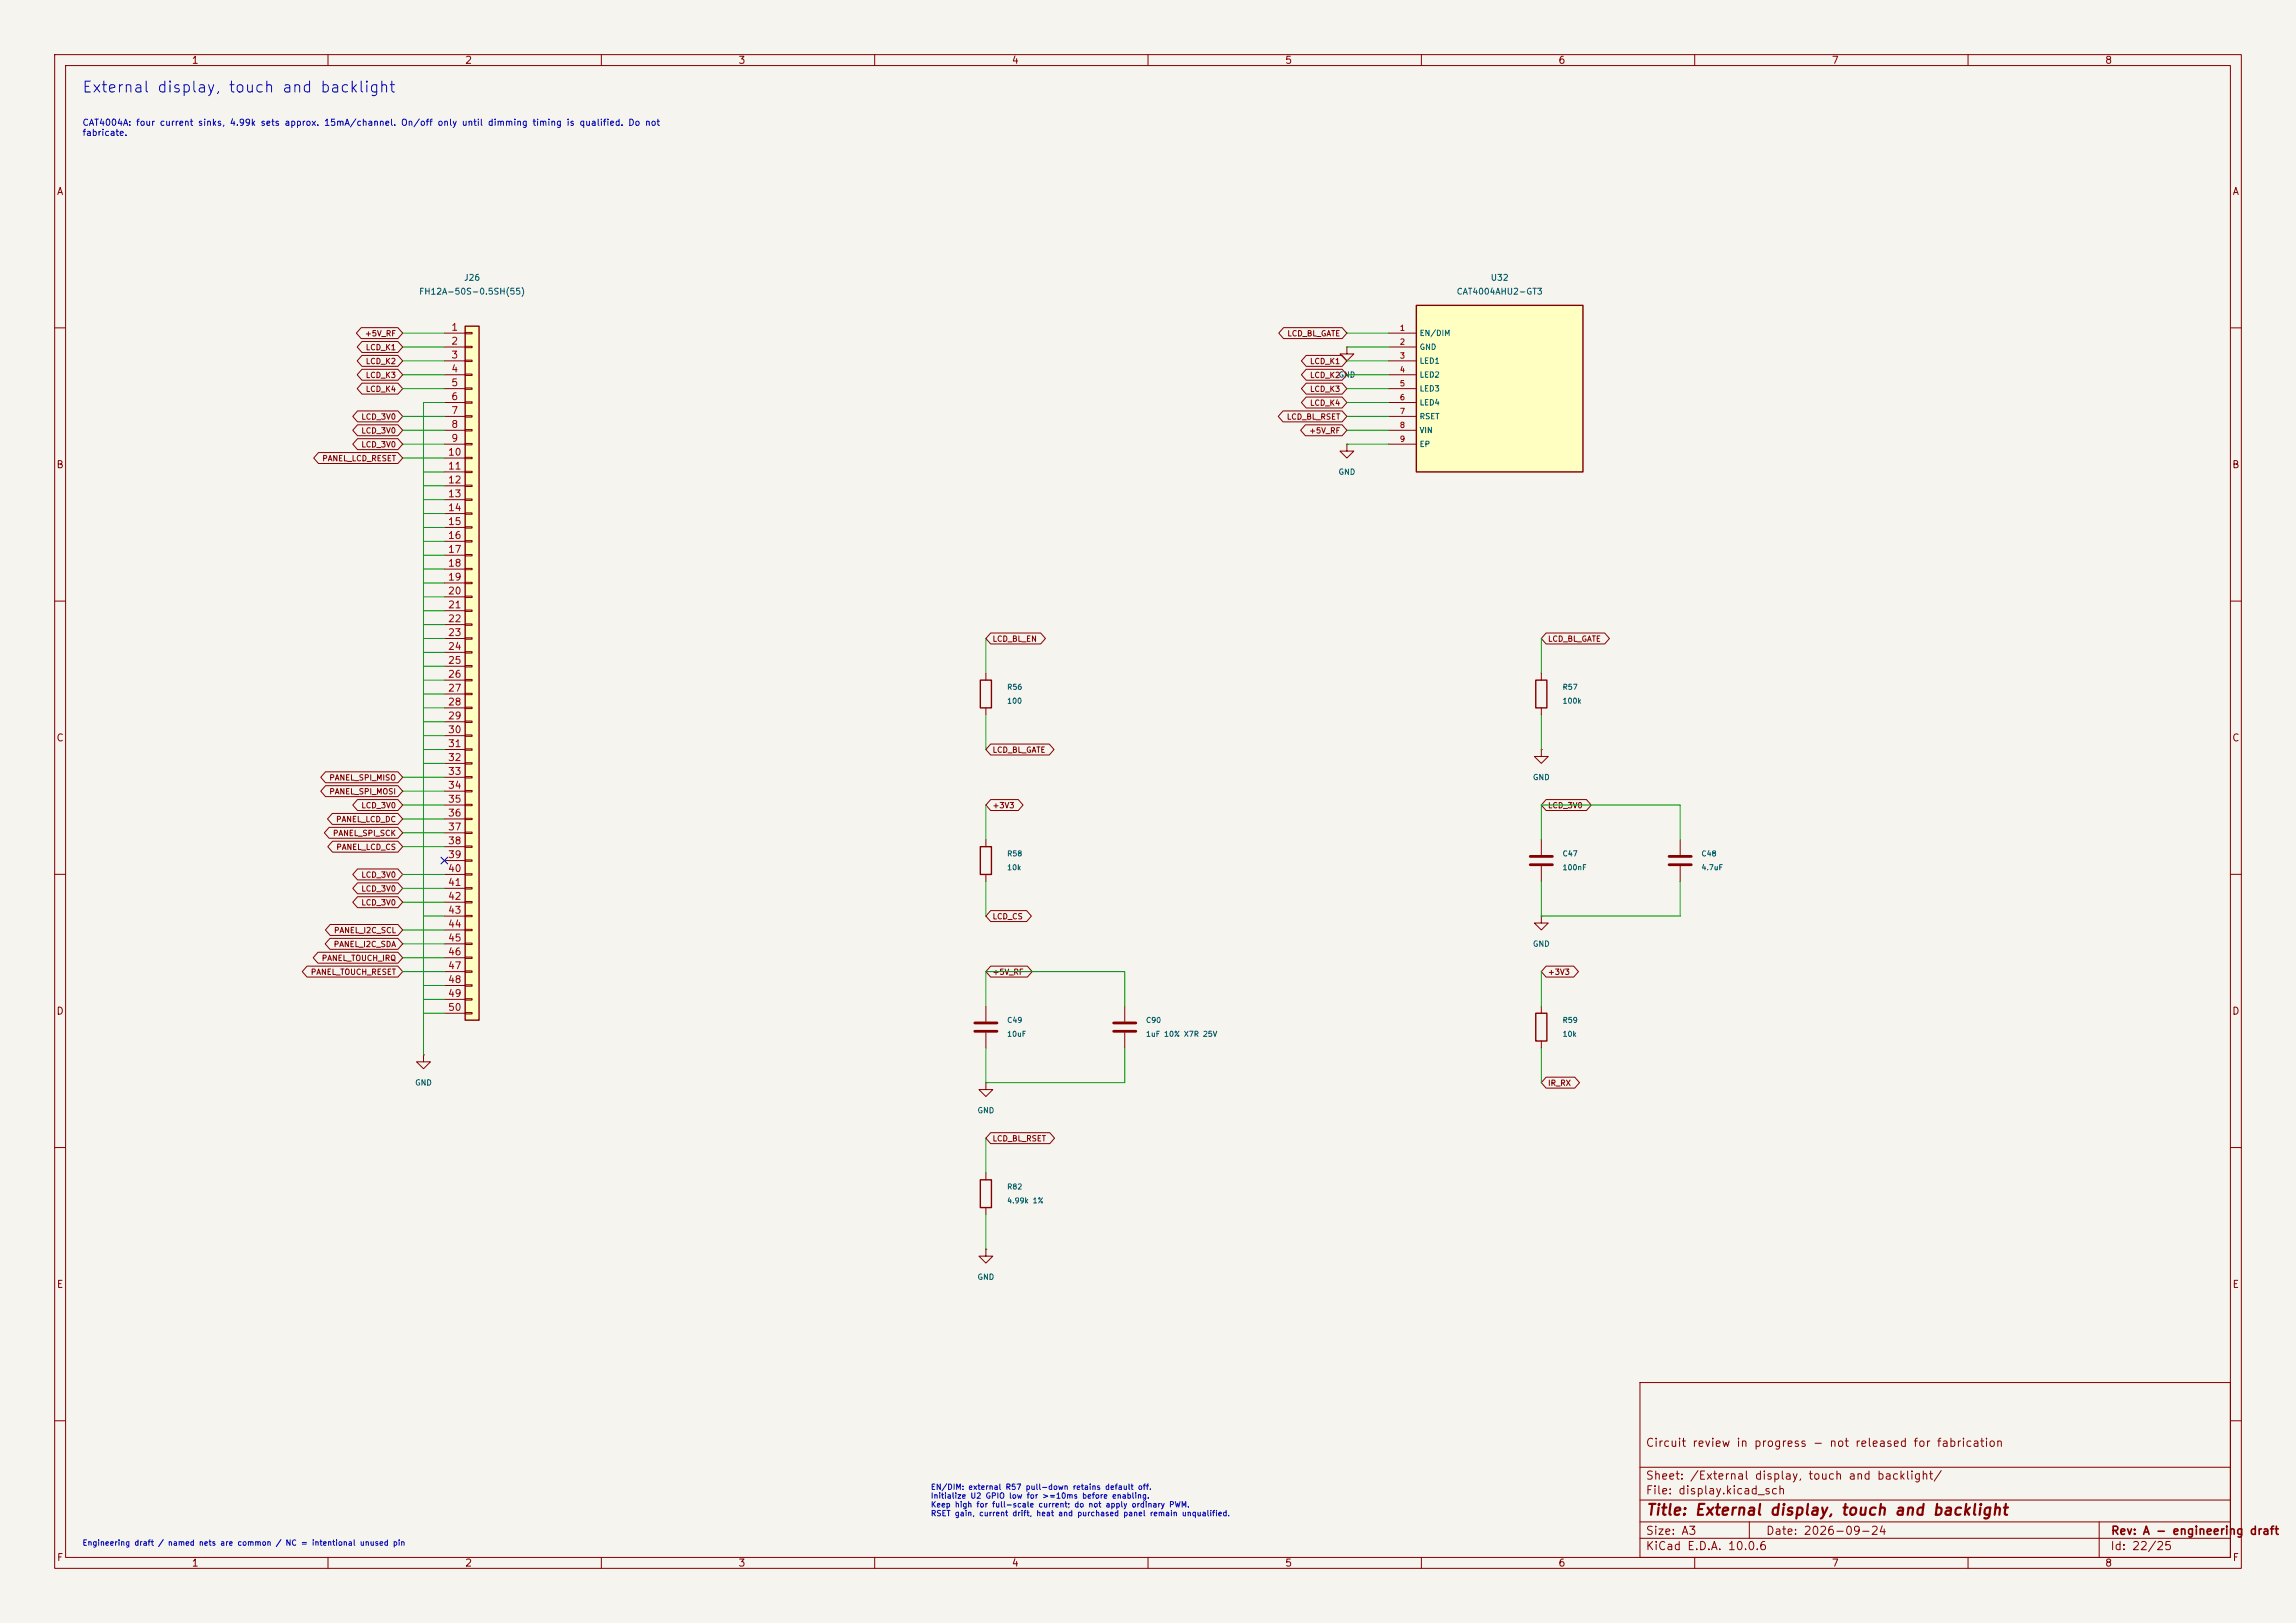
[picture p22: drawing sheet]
(kicad_sch
 (version 20250114)
 (generator "eeschema")
 (paper "A3")
 (title_block
  (title "External display, touch and backlight")
  (date "2026-09-24")
  (rev "A - engineering draft")
  (comment 1 "Circuit review in progress - not released for fabrication"))
 (lib_symbols
  (symbol "Connector_Generic:Conn_01x50"
   (pin_names
    (offset 1.016) (hide yes)) (exclude_from_sim no) (in_bom yes) (on_board yes)
   (in_pos_files yes)
   (duplicate_pin_numbers_are_jumpers no)
   (property "Reference" "J" (at 0 63.5 0) (show_name no) (do_not_autoplace no) (effects (font (size 1.27 1.27))))
   (property "Value" "Conn_01x50" (at 0 -66.04 0) (show_name no) (do_not_autoplace no) (effects (font (size 1.27 1.27))))
   (property "Footprint" "" (at 0 0 0) (show_name no) (do_not_autoplace no) (hide yes) (effects (font (size 1.27 1.27))))
   (property "Datasheet" "" (at 0 0 0) (show_name no) (do_not_autoplace no) (hide yes) (effects (font (size 1.27 1.27))))
   (property "Description" "\"Generic connector, single row, 01x50, script generated\"" (at 0 0 0) (show_name no) (do_not_autoplace no) (hide yes) (effects (font (size 1.27 1.27))))
   (property "ki_locked" "" (at 0 0 0) (show_name no) (do_not_autoplace no) (effects (font (size 1.27 1.27))))
   (symbol "Conn_01x50_1_1"
    (rectangle (start -1.27 62.23) (end 1.27 -64.77) (stroke (width 0.254) (type default)) (fill (type background)))
    (rectangle (start -1.27 61.087) (end 0 60.833) (stroke (width 0.1524) (type default)) (fill (type none)))
    (rectangle (start -1.27 58.547) (end 0 58.293) (stroke (width 0.1524) (type default)) (fill (type none)))
    (rectangle (start -1.27 56.007) (end 0 55.753) (stroke (width 0.1524) (type default)) (fill (type none)))
    (rectangle (start -1.27 53.467) (end 0 53.213) (stroke (width 0.1524) (type default)) (fill (type none)))
    (rectangle (start -1.27 50.927) (end 0 50.673) (stroke (width 0.1524) (type default)) (fill (type none)))
    (rectangle (start -1.27 48.387) (end 0 48.133) (stroke (width 0.1524) (type default)) (fill (type none)))
    (rectangle (start -1.27 45.847) (end 0 45.593) (stroke (width 0.1524) (type default)) (fill (type none)))
    (rectangle (start -1.27 43.307) (end 0 43.053) (stroke (width 0.1524) (type default)) (fill (type none)))
    (rectangle (start -1.27 40.767) (end 0 40.513) (stroke (width 0.1524) (type default)) (fill (type none)))
    (rectangle (start -1.27 38.227) (end 0 37.973) (stroke (width 0.1524) (type default)) (fill (type none)))
    (rectangle (start -1.27 35.687) (end 0 35.433) (stroke (width 0.1524) (type default)) (fill (type none)))
    (rectangle (start -1.27 33.147) (end 0 32.893) (stroke (width 0.1524) (type default)) (fill (type none)))
    (rectangle (start -1.27 30.607) (end 0 30.353) (stroke (width 0.1524) (type default)) (fill (type none)))
    (rectangle (start -1.27 28.067) (end 0 27.813) (stroke (width 0.1524) (type default)) (fill (type none)))
    (rectangle (start -1.27 25.527) (end 0 25.273) (stroke (width 0.1524) (type default)) (fill (type none)))
    (rectangle (start -1.27 22.987) (end 0 22.733) (stroke (width 0.1524) (type default)) (fill (type none)))
    (rectangle (start -1.27 20.447) (end 0 20.193) (stroke (width 0.1524) (type default)) (fill (type none)))
    (rectangle (start -1.27 17.907) (end 0 17.653) (stroke (width 0.1524) (type default)) (fill (type none)))
    (rectangle (start -1.27 15.367) (end 0 15.113) (stroke (width 0.1524) (type default)) (fill (type none)))
    (rectangle (start -1.27 12.827) (end 0 12.573) (stroke (width 0.1524) (type default)) (fill (type none)))
    (rectangle (start -1.27 10.287) (end 0 10.033) (stroke (width 0.1524) (type default)) (fill (type none)))
    (rectangle (start -1.27 7.747) (end 0 7.493) (stroke (width 0.1524) (type default)) (fill (type none)))
    (rectangle (start -1.27 5.207) (end 0 4.953) (stroke (width 0.1524) (type default)) (fill (type none)))
    (rectangle (start -1.27 2.667) (end 0 2.413) (stroke (width 0.1524) (type default)) (fill (type none)))
    (rectangle (start -1.27 0.127) (end 0 -0.127) (stroke (width 0.1524) (type default)) (fill (type none)))
    (rectangle (start -1.27 -2.413) (end 0 -2.667) (stroke (width 0.1524) (type default)) (fill (type none)))
    (rectangle (start -1.27 -4.953) (end 0 -5.207) (stroke (width 0.1524) (type default)) (fill (type none)))
    (rectangle (start -1.27 -7.493) (end 0 -7.747) (stroke (width 0.1524) (type default)) (fill (type none)))
    (rectangle (start -1.27 -10.033) (end 0 -10.287) (stroke (width 0.1524) (type default)) (fill (type none)))
    (rectangle (start -1.27 -12.573) (end 0 -12.827) (stroke (width 0.1524) (type default)) (fill (type none)))
    (rectangle (start -1.27 -15.113) (end 0 -15.367) (stroke (width 0.1524) (type default)) (fill (type none)))
    (rectangle (start -1.27 -17.653) (end 0 -17.907) (stroke (width 0.1524) (type default)) (fill (type none)))
    (rectangle (start -1.27 -20.193) (end 0 -20.447) (stroke (width 0.1524) (type default)) (fill (type none)))
    (rectangle (start -1.27 -22.733) (end 0 -22.987) (stroke (width 0.1524) (type default)) (fill (type none)))
    (rectangle (start -1.27 -25.273) (end 0 -25.527) (stroke (width 0.1524) (type default)) (fill (type none)))
    (rectangle (start -1.27 -27.813) (end 0 -28.067) (stroke (width 0.1524) (type default)) (fill (type none)))
    (rectangle (start -1.27 -30.353) (end 0 -30.607) (stroke (width 0.1524) (type default)) (fill (type none)))
    (rectangle (start -1.27 -32.893) (end 0 -33.147) (stroke (width 0.1524) (type default)) (fill (type none)))
    (rectangle (start -1.27 -35.433) (end 0 -35.687) (stroke (width 0.1524) (type default)) (fill (type none)))
    (rectangle (start -1.27 -37.973) (end 0 -38.227) (stroke (width 0.1524) (type default)) (fill (type none)))
    (rectangle (start -1.27 -40.513) (end 0 -40.767) (stroke (width 0.1524) (type default)) (fill (type none)))
    (rectangle (start -1.27 -43.053) (end 0 -43.307) (stroke (width 0.1524) (type default)) (fill (type none)))
    (rectangle (start -1.27 -45.593) (end 0 -45.847) (stroke (width 0.1524) (type default)) (fill (type none)))
    (rectangle (start -1.27 -48.133) (end 0 -48.387) (stroke (width 0.1524) (type default)) (fill (type none)))
    (rectangle (start -1.27 -50.673) (end 0 -50.927) (stroke (width 0.1524) (type default)) (fill (type none)))
    (rectangle (start -1.27 -53.213) (end 0 -53.467) (stroke (width 0.1524) (type default)) (fill (type none)))
    (rectangle (start -1.27 -55.753) (end 0 -56.007) (stroke (width 0.1524) (type default)) (fill (type none)))
    (rectangle (start -1.27 -58.293) (end 0 -58.547) (stroke (width 0.1524) (type default)) (fill (type none)))
    (rectangle (start -1.27 -60.833) (end 0 -61.087) (stroke (width 0.1524) (type default)) (fill (type none)))
    (rectangle (start -1.27 -63.373) (end 0 -63.627) (stroke (width 0.1524) (type default)) (fill (type none)))
    (pin passive line (at -5.08 60.96 0) (length 3.81) (name "Pin_1" (effects (font (size 1.27 1.27)))) (number "1" (effects (font (size 1.27 1.27)))))
    (pin passive line (at -5.08 58.42 0) (length 3.81) (name "Pin_2" (effects (font (size 1.27 1.27)))) (number "2" (effects (font (size 1.27 1.27)))))
    (pin passive line (at -5.08 55.88 0) (length 3.81) (name "Pin_3" (effects (font (size 1.27 1.27)))) (number "3" (effects (font (size 1.27 1.27)))))
    (pin passive line (at -5.08 53.34 0) (length 3.81) (name "Pin_4" (effects (font (size 1.27 1.27)))) (number "4" (effects (font (size 1.27 1.27)))))
    (pin passive line (at -5.08 50.8 0) (length 3.81) (name "Pin_5" (effects (font (size 1.27 1.27)))) (number "5" (effects (font (size 1.27 1.27)))))
    (pin passive line (at -5.08 48.26 0) (length 3.81) (name "Pin_6" (effects (font (size 1.27 1.27)))) (number "6" (effects (font (size 1.27 1.27)))))
    (pin passive line (at -5.08 45.72 0) (length 3.81) (name "Pin_7" (effects (font (size 1.27 1.27)))) (number "7" (effects (font (size 1.27 1.27)))))
    (pin passive line (at -5.08 43.18 0) (length 3.81) (name "Pin_8" (effects (font (size 1.27 1.27)))) (number "8" (effects (font (size 1.27 1.27)))))
    (pin passive line (at -5.08 40.64 0) (length 3.81) (name "Pin_9" (effects (font (size 1.27 1.27)))) (number "9" (effects (font (size 1.27 1.27)))))
    (pin passive line (at -5.08 38.1 0) (length 3.81) (name "Pin_10" (effects (font (size 1.27 1.27)))) (number "10" (effects (font (size 1.27 1.27)))))
    (pin passive line (at -5.08 35.56 0) (length 3.81) (name "Pin_11" (effects (font (size 1.27 1.27)))) (number "11" (effects (font (size 1.27 1.27)))))
    (pin passive line (at -5.08 33.02 0) (length 3.81) (name "Pin_12" (effects (font (size 1.27 1.27)))) (number "12" (effects (font (size 1.27 1.27)))))
    (pin passive line (at -5.08 30.48 0) (length 3.81) (name "Pin_13" (effects (font (size 1.27 1.27)))) (number "13" (effects (font (size 1.27 1.27)))))
    (pin passive line (at -5.08 27.94 0) (length 3.81) (name "Pin_14" (effects (font (size 1.27 1.27)))) (number "14" (effects (font (size 1.27 1.27)))))
    (pin passive line (at -5.08 25.4 0) (length 3.81) (name "Pin_15" (effects (font (size 1.27 1.27)))) (number "15" (effects (font (size 1.27 1.27)))))
    (pin passive line (at -5.08 22.86 0) (length 3.81) (name "Pin_16" (effects (font (size 1.27 1.27)))) (number "16" (effects (font (size 1.27 1.27)))))
    (pin passive line (at -5.08 20.32 0) (length 3.81) (name "Pin_17" (effects (font (size 1.27 1.27)))) (number "17" (effects (font (size 1.27 1.27)))))
    (pin passive line (at -5.08 17.78 0) (length 3.81) (name "Pin_18" (effects (font (size 1.27 1.27)))) (number "18" (effects (font (size 1.27 1.27)))))
    (pin passive line (at -5.08 15.24 0) (length 3.81) (name "Pin_19" (effects (font (size 1.27 1.27)))) (number "19" (effects (font (size 1.27 1.27)))))
    (pin passive line (at -5.08 12.7 0) (length 3.81) (name "Pin_20" (effects (font (size 1.27 1.27)))) (number "20" (effects (font (size 1.27 1.27)))))
    (pin passive line (at -5.08 10.16 0) (length 3.81) (name "Pin_21" (effects (font (size 1.27 1.27)))) (number "21" (effects (font (size 1.27 1.27)))))
    (pin passive line (at -5.08 7.62 0) (length 3.81) (name "Pin_22" (effects (font (size 1.27 1.27)))) (number "22" (effects (font (size 1.27 1.27)))))
    (pin passive line (at -5.08 5.08 0) (length 3.81) (name "Pin_23" (effects (font (size 1.27 1.27)))) (number "23" (effects (font (size 1.27 1.27)))))
    (pin passive line (at -5.08 2.54 0) (length 3.81) (name "Pin_24" (effects (font (size 1.27 1.27)))) (number "24" (effects (font (size 1.27 1.27)))))
    (pin passive line (at -5.08 0 0) (length 3.81) (name "Pin_25" (effects (font (size 1.27 1.27)))) (number "25" (effects (font (size 1.27 1.27)))))
    (pin passive line (at -5.08 -2.54 0) (length 3.81) (name "Pin_26" (effects (font (size 1.27 1.27)))) (number "26" (effects (font (size 1.27 1.27)))))
    (pin passive line (at -5.08 -5.08 0) (length 3.81) (name "Pin_27" (effects (font (size 1.27 1.27)))) (number "27" (effects (font (size 1.27 1.27)))))
    (pin passive line (at -5.08 -7.62 0) (length 3.81) (name "Pin_28" (effects (font (size 1.27 1.27)))) (number "28" (effects (font (size 1.27 1.27)))))
    (pin passive line (at -5.08 -10.16 0) (length 3.81) (name "Pin_29" (effects (font (size 1.27 1.27)))) (number "29" (effects (font (size 1.27 1.27)))))
    (pin passive line (at -5.08 -12.7 0) (length 3.81) (name "Pin_30" (effects (font (size 1.27 1.27)))) (number "30" (effects (font (size 1.27 1.27)))))
    (pin passive line (at -5.08 -15.24 0) (length 3.81) (name "Pin_31" (effects (font (size 1.27 1.27)))) (number "31" (effects (font (size 1.27 1.27)))))
    (pin passive line (at -5.08 -17.78 0) (length 3.81) (name "Pin_32" (effects (font (size 1.27 1.27)))) (number "32" (effects (font (size 1.27 1.27)))))
    (pin passive line (at -5.08 -20.32 0) (length 3.81) (name "Pin_33" (effects (font (size 1.27 1.27)))) (number "33" (effects (font (size 1.27 1.27)))))
    (pin passive line (at -5.08 -22.86 0) (length 3.81) (name "Pin_34" (effects (font (size 1.27 1.27)))) (number "34" (effects (font (size 1.27 1.27)))))
    (pin passive line (at -5.08 -25.4 0) (length 3.81) (name "Pin_35" (effects (font (size 1.27 1.27)))) (number "35" (effects (font (size 1.27 1.27)))))
    (pin passive line (at -5.08 -27.94 0) (length 3.81) (name "Pin_36" (effects (font (size 1.27 1.27)))) (number "36" (effects (font (size 1.27 1.27)))))
    (pin passive line (at -5.08 -30.48 0) (length 3.81) (name "Pin_37" (effects (font (size 1.27 1.27)))) (number "37" (effects (font (size 1.27 1.27)))))
    (pin passive line (at -5.08 -33.02 0) (length 3.81) (name "Pin_38" (effects (font (size 1.27 1.27)))) (number "38" (effects (font (size 1.27 1.27)))))
    (pin passive line (at -5.08 -35.56 0) (length 3.81) (name "Pin_39" (effects (font (size 1.27 1.27)))) (number "39" (effects (font (size 1.27 1.27)))))
    (pin passive line (at -5.08 -38.1 0) (length 3.81) (name "Pin_40" (effects (font (size 1.27 1.27)))) (number "40" (effects (font (size 1.27 1.27)))))
    (pin passive line (at -5.08 -40.64 0) (length 3.81) (name "Pin_41" (effects (font (size 1.27 1.27)))) (number "41" (effects (font (size 1.27 1.27)))))
    (pin passive line (at -5.08 -43.18 0) (length 3.81) (name "Pin_42" (effects (font (size 1.27 1.27)))) (number "42" (effects (font (size 1.27 1.27)))))
    (pin passive line (at -5.08 -45.72 0) (length 3.81) (name "Pin_43" (effects (font (size 1.27 1.27)))) (number "43" (effects (font (size 1.27 1.27)))))
    (pin passive line (at -5.08 -48.26 0) (length 3.81) (name "Pin_44" (effects (font (size 1.27 1.27)))) (number "44" (effects (font (size 1.27 1.27)))))
    (pin passive line (at -5.08 -50.8 0) (length 3.81) (name "Pin_45" (effects (font (size 1.27 1.27)))) (number "45" (effects (font (size 1.27 1.27)))))
    (pin passive line (at -5.08 -53.34 0) (length 3.81) (name "Pin_46" (effects (font (size 1.27 1.27)))) (number "46" (effects (font (size 1.27 1.27)))))
    (pin passive line (at -5.08 -55.88 0) (length 3.81) (name "Pin_47" (effects (font (size 1.27 1.27)))) (number "47" (effects (font (size 1.27 1.27)))))
    (pin passive line (at -5.08 -58.42 0) (length 3.81) (name "Pin_48" (effects (font (size 1.27 1.27)))) (number "48" (effects (font (size 1.27 1.27)))))
    (pin passive line (at -5.08 -60.96 0) (length 3.81) (name "Pin_49" (effects (font (size 1.27 1.27)))) (number "49" (effects (font (size 1.27 1.27)))))
    (pin passive line (at -5.08 -63.5 0) (length 3.81) (name "Pin_50" (effects (font (size 1.27 1.27)))) (number "50" (effects (font (size 1.27 1.27))))))
   (embedded_fonts no))
  (symbol "Handset:CAT4004AHU2"
   (pin_names
    (offset 0.508)) (in_bom yes) (on_board yes)
   (property "Reference" "U" (at 0 0 0) (effects (font (size 1 1))))
   (property "Value" "CAT4004AHU2" (at 0 0 0) (effects (font (size 1 1))))
   (symbol "CAT4004AHU2_0_1"
    (rectangle (start -15.24 5.08) (end 15.24 -25.4) (stroke (width 0.254) (type default)) (fill (type background))))
   (symbol "CAT4004AHU2_1_1"
    (pin input line (at -20.32 0.0 0) (length 5.08) (name "EN/DIM" (effects (font (size 1 1)))) (number "1" (effects (font (size 1 1)))))
    (pin power_in line (at -20.32 -2.54 0) (length 5.08) (name "GND" (effects (font (size 1 1)))) (number "2" (effects (font (size 1 1)))))
    (pin passive line (at -20.32 -5.08 0) (length 5.08) (name "LED1" (effects (font (size 1 1)))) (number "3" (effects (font (size 1 1)))))
    (pin passive line (at -20.32 -7.62 0) (length 5.08) (name "LED2" (effects (font (size 1 1)))) (number "4" (effects (font (size 1 1)))))
    (pin passive line (at -20.32 -10.16 0) (length 5.08) (name "LED3" (effects (font (size 1 1)))) (number "5" (effects (font (size 1 1)))))
    (pin passive line (at -20.32 -12.7 0) (length 5.08) (name "LED4" (effects (font (size 1 1)))) (number "6" (effects (font (size 1 1)))))
    (pin passive line (at -20.32 -15.24 0) (length 5.08) (name "RSET" (effects (font (size 1 1)))) (number "7" (effects (font (size 1 1)))))
    (pin power_in line (at -20.32 -17.78 0) (length 5.08) (name "VIN" (effects (font (size 1 1)))) (number "8" (effects (font (size 1 1)))))
    (pin power_in line (at -20.32 -20.32 0) (length 5.08) (name "EP" (effects (font (size 1 1)))) (number "9" (effects (font (size 1 1)))))))
  (symbol "Device:R"
   (pin_numbers (hide yes))
   (pin_names
    (offset 0)) (exclude_from_sim no) (in_bom yes) (on_board yes)
   (in_pos_files yes)
   (duplicate_pin_numbers_are_jumpers no)
   (property "Reference" "R" (at 2.032 0 90) (show_name no) (do_not_autoplace no) (effects (font (size 1.27 1.27))))
   (property "Value" "R" (at 0 0 90) (show_name no) (do_not_autoplace no) (effects (font (size 1.27 1.27))))
   (property "Footprint" "" (at -1.778 0 90) (show_name no) (do_not_autoplace no) (hide yes) (effects (font (size 1.27 1.27))))
   (property "Datasheet" "" (at 0 0 0) (show_name no) (do_not_autoplace no) (hide yes) (effects (font (size 1.27 1.27))))
   (property "Description" "Resistor" (at 0 0 0) (show_name no) (do_not_autoplace no) (hide yes) (effects (font (size 1.27 1.27))))
   (symbol "R_0_1"
    (rectangle (start -1.016 -2.54) (end 1.016 2.54) (stroke (width 0.254) (type default)) (fill (type none))))
   (symbol "R_1_1"
    (pin passive line (at 0 3.81 270) (length 1.27) (name "" (effects (font (size 1.27 1.27)))) (number "1" (effects (font (size 1.27 1.27)))))
    (pin passive line (at 0 -3.81 90) (length 1.27) (name "" (effects (font (size 1.27 1.27)))) (number "2" (effects (font (size 1.27 1.27))))))
   (embedded_fonts no))
  (symbol "power:GND"
   (power global)
   (pin_numbers (hide yes))
   (pin_names
    (offset 0) (hide yes)) (exclude_from_sim no) (in_bom yes) (on_board yes)
   (in_pos_files yes)
   (duplicate_pin_numbers_are_jumpers no)
   (property "Reference" "#PWR" (at 0 -6.35 0) (show_name no) (do_not_autoplace no) (hide yes) (effects (font (size 1.27 1.27))))
   (property "Value" "GND" (at 0 -3.81 0) (show_name no) (do_not_autoplace no) (effects (font (size 1.27 1.27))))
   (property "Footprint" "" (at 0 0 0) (show_name no) (do_not_autoplace no) (hide yes) (effects (font (size 1.27 1.27))))
   (property "Datasheet" "" (at 0 0 0) (show_name no) (do_not_autoplace no) (hide yes) (effects (font (size 1.27 1.27))))
   (property "Description" "Power symbol creates a global label with name \"GND\" , ground" (at 0 0 0) (show_name no) (do_not_autoplace no) (hide yes) (effects (font (size 1.27 1.27))))
   (symbol "GND_0_1"
    (polyline (pts (xy 0 0) (xy 0 -1.27) (xy 1.27 -1.27) (xy 0 -2.54) (xy -1.27 -1.27) (xy 0 -1.27)) (stroke (width 0) (type default)) (fill (type none))))
   (symbol "GND_1_1"
    (pin power_in line (at 0 0 270) (length 0) (name "" (effects (font (size 1.27 1.27)))) (number "1" (effects (font (size 1.27 1.27))))))
   (embedded_fonts no))
  (symbol "Device:C"
   (pin_numbers (hide yes))
   (pin_names
    (offset 0.254)) (exclude_from_sim no) (in_bom yes) (on_board yes)
   (in_pos_files yes)
   (duplicate_pin_numbers_are_jumpers no)
   (property "Reference" "C" (at 0.635 2.54 0) (show_name no) (do_not_autoplace no) (effects (font (size 1.27 1.27)) (justify left)))
   (property "Value" "C" (at 0.635 -2.54 0) (show_name no) (do_not_autoplace no) (effects (font (size 1.27 1.27)) (justify left)))
   (property "Footprint" "" (at 0.9652 -3.81 0) (show_name no) (do_not_autoplace no) (hide yes) (effects (font (size 1.27 1.27))))
   (property "Datasheet" "" (at 0 0 0) (show_name no) (do_not_autoplace no) (hide yes) (effects (font (size 1.27 1.27))))
   (property "Description" "Unpolarized capacitor" (at 0 0 0) (show_name no) (do_not_autoplace no) (hide yes) (effects (font (size 1.27 1.27))))
   (symbol "C_0_1"
    (polyline (pts (xy -2.032 0.762) (xy 2.032 0.762)) (stroke (width 0.508) (type default)) (fill (type none)))
    (polyline (pts (xy -2.032 -0.762) (xy 2.032 -0.762)) (stroke (width 0.508) (type default)) (fill (type none))))
   (symbol "C_1_1"
    (pin passive line (at 0 3.81 270) (length 2.794) (name "" (effects (font (size 1.27 1.27)))) (number "1" (effects (font (size 1.27 1.27)))))
    (pin passive line (at 0 -3.81 90) (length 2.794) (name "" (effects (font (size 1.27 1.27)))) (number "2" (effects (font (size 1.27 1.27))))))
   (embedded_fonts no)))
 (text "External display, touch and backlight" (at 15 15 0) (effects (font (size 2 2)) (justify left top)))
 (text "CAT4004A: four current sinks, 4.99k sets approx. 15mA/channel. On/off only until dimming timing is qualified. Do not\nfabricate." (at 15 22 0) (effects (font (size 1.15 1.15)) (justify left top)))
 (text "Engineering draft / named nets are common / NC = intentional unused pin" (at 15 282 0) (effects (font (size 1 1)) (justify left top)))
 (symbol
  (lib_id "Connector_Generic:Conn_01x50") (at 86.36 121.92 0) (unit 1) (in_bom yes) (on_board yes) (dnp no)
  (property "Reference" "J26" (at 86.36 50.8 0) (effects (font (size 1.1 1.1))))
  (property "Value" "FH12A-50S-0.5SH(55)" (at 86.36 53.34 0) (effects (font (size 1.1 1.1))))
  (property "Footprint" "Handset:FH12A-50S-0.5SH_TopContact" (at 86.36 121.92 0) (effects (font (size 1.27 1.27)) (hide yes))) (pin "1") (pin "2") (pin "3") (pin "4") (pin "5") (pin "6") (pin "7") (pin "8") (pin "9") (pin "10") (pin "11") (pin "12") (pin "13") (pin "14") (pin "15") (pin "16") (pin "17") (pin "18") (pin "19") (pin "20") (pin "21") (pin "22") (pin "23") (pin "24") (pin "25") (pin "26") (pin "27") (pin "28") (pin "29") (pin "30") (pin "31") (pin "32") (pin "33") (pin "34") (pin "35") (pin "36") (pin "37") (pin "38") (pin "39") (pin "40") (pin "41") (pin "42") (pin "43") (pin "44") (pin "45") (pin "46") (pin "47") (pin "48") (pin "49") (pin "50"))
 (symbol
  (lib_id "Handset:CAT4004AHU2") (at 274.32 60.96 0) (unit 1) (in_bom yes) (on_board yes) (dnp no)
  (property "Reference" "U32" (at 274.32 50.8 0) (effects (font (size 1.1 1.1))))
  (property "Value" "CAT4004AHU2-GT3" (at 274.32 53.34 0) (effects (font (size 1.1 1.1))))
  (property "Footprint" "Handset:CAT4004A_UDFN-8_2x2mm_P0.5mm_EP1x1.73mm" (at 274.32 60.96 0) (effects (font (size 1 1)) (hide yes)))
  (property "MPN" "CAT4004AHU2-GT3" (at 274.32 60.96 0) (effects (font (size 1 1)) (hide yes))))
 (symbol
  (lib_id "Device:R") (at 180.34 127.0 0) (unit 1) (in_bom yes) (on_board yes) (dnp no)
  (property "Reference" "R56" (at 184.15 125.73 0) (effects (font (size 0.95 0.95)) (justify left)))
  (property "Value" "100" (at 184.15 128.27 0) (effects (font (size 0.95 0.95)) (justify left)))
  (property "Footprint" "Resistor_SMD:R_0402_1005Metric" (at 180.34 127.0 0) (effects (font (size 1.27 1.27)) (hide yes))) (pin "1") (pin "2"))
 (wire (pts (xy 180.3400 123.1900) (xy 180.3400 116.8400)) (stroke (width 0) (type default)))
 (wire (pts (xy 180.3400 130.8100) (xy 180.3400 137.1600)) (stroke (width 0) (type default)))
 (global_label "LCD_BL_EN"
  (shape bidirectional) (at 180.34 116.84 0) (effects (font (size 1 1)) (justify left)))
 (global_label "LCD_BL_GATE"
  (shape bidirectional) (at 180.34 137.16 0) (effects (font (size 1 1)) (justify left)))
 (symbol
  (lib_id "Device:R") (at 281.94 127.0 0) (unit 1) (in_bom yes) (on_board yes) (dnp no)
  (property "Reference" "R57" (at 285.75 125.73 0) (effects (font (size 0.95 0.95)) (justify left)))
  (property "Value" "100k" (at 285.75 128.27 0) (effects (font (size 0.95 0.95)) (justify left)))
  (property "Footprint" "Resistor_SMD:R_0402_1005Metric" (at 281.94 127.0 0) (effects (font (size 1.27 1.27)) (hide yes))) (pin "1") (pin "2"))
 (wire (pts (xy 281.9400 123.1900) (xy 281.9400 116.8400)) (stroke (width 0) (type default)))
 (wire (pts (xy 281.9400 130.8100) (xy 281.9400 137.1600)) (stroke (width 0) (type default)))
 (global_label "LCD_BL_GATE"
  (shape bidirectional) (at 281.94 116.84 0) (effects (font (size 1 1)) (justify left)))
 (symbol
  (lib_id "power:GND") (at 281.94 137.16 0) (unit 1) (in_bom yes) (on_board yes) (dnp no)
  (property "Reference" "#PWR22010" (at 281.94 137.16 0) (effects (font (size 1 1)) (hide yes)))
  (property "Value" "GND" (at 281.94 142.24 0) (effects (font (size 1 1)))) (pin "1"))
 (symbol
  (lib_id "Device:R") (at 180.34 157.48 0) (unit 1) (in_bom yes) (on_board yes) (dnp no)
  (property "Reference" "R58" (at 184.15 156.20999999999998 0) (effects (font (size 0.95 0.95)) (justify left)))
  (property "Value" "10k" (at 184.15 158.75 0) (effects (font (size 0.95 0.95)) (justify left)))
  (property "Footprint" "Resistor_SMD:R_0402_1005Metric" (at 180.34 157.48 0) (effects (font (size 1.27 1.27)) (hide yes))) (pin "1") (pin "2"))
 (wire (pts (xy 180.3400 153.6700) (xy 180.3400 147.3200)) (stroke (width 0) (type default)))
 (wire (pts (xy 180.3400 161.2900) (xy 180.3400 167.6400)) (stroke (width 0) (type default)))
 (global_label "+3V3"
  (shape bidirectional) (at 180.34 147.32 0) (effects (font (size 1 1)) (justify left)))
 (global_label "LCD_CS"
  (shape bidirectional) (at 180.34 167.64 0) (effects (font (size 1 1)) (justify left)))
 (symbol
  (lib_id "Device:C") (at 281.94 157.48 0) (unit 1) (in_bom yes) (on_board yes) (dnp no)
  (property "Reference" "C47" (at 285.75 156.20999999999998 0) (effects (font (size 0.95 0.95)) (justify left)))
  (property "Value" "100nF" (at 285.75 158.75 0) (effects (font (size 0.95 0.95)) (justify left)))
  (property "Footprint" "Capacitor_SMD:C_0402_1005Metric" (at 281.94 157.48 0) (effects (font (size 1.27 1.27)) (hide yes))) (pin "1") (pin "2"))
 (wire (pts (xy 281.9400 153.6700) (xy 281.9400 147.3200)) (stroke (width 0) (type default)))
 (wire (pts (xy 281.9400 161.2900) (xy 281.9400 167.6400)) (stroke (width 0) (type default)))
 (symbol
  (lib_id "Device:C") (at 307.34 157.48 0) (unit 1) (in_bom yes) (on_board yes) (dnp no)
  (property "Reference" "C48" (at 311.15 156.20999999999998 0) (effects (font (size 0.95 0.95)) (justify left)))
  (property "Value" "4.7uF" (at 311.15 158.75 0) (effects (font (size 0.95 0.95)) (justify left)))
  (property "Footprint" "Capacitor_SMD:C_0603_1608Metric" (at 307.34 157.48 0) (effects (font (size 1.27 1.27)) (hide yes))) (pin "1") (pin "2"))
 (wire (pts (xy 307.3400 153.6700) (xy 307.3400 147.3200)) (stroke (width 0) (type default)))
 (wire (pts (xy 307.3400 161.2900) (xy 307.3400 167.6400)) (stroke (width 0) (type default)))
 (wire (pts (xy 281.9400 147.3200) (xy 307.3400 147.3200)) (stroke (width 0) (type default)))
 (wire (pts (xy 281.9400 167.6400) (xy 307.3400 167.6400)) (stroke (width 0) (type default)))
 (global_label "LCD_3V0"
  (shape bidirectional) (at 281.94 147.32 0) (effects (font (size 1 1)) (justify left)))
 (symbol
  (lib_id "power:GND") (at 281.94 167.64 0) (unit 1) (in_bom yes) (on_board yes) (dnp no)
  (property "Reference" "#PWR22023" (at 281.94 167.64 0) (effects (font (size 1 1)) (hide yes)))
  (property "Value" "GND" (at 281.94 172.72 0) (effects (font (size 1 1)))) (pin "1"))
 (symbol
  (lib_id "Device:C") (at 180.34 187.96 0) (unit 1) (in_bom yes) (on_board yes) (dnp no)
  (property "Reference" "C49" (at 184.15 186.69 0) (effects (font (size 0.95 0.95)) (justify left)))
  (property "Value" "10uF" (at 184.15 189.23000000000002 0) (effects (font (size 0.95 0.95)) (justify left)))
  (property "Footprint" "Capacitor_SMD:C_0805_2012Metric" (at 180.34 187.96 0) (effects (font (size 1.27 1.27)) (hide yes))) (pin "1") (pin "2"))
 (wire (pts (xy 180.3400 184.1500) (xy 180.3400 177.8000)) (stroke (width 0) (type default)))
 (wire (pts (xy 180.3400 191.7700) (xy 180.3400 198.1200)) (stroke (width 0) (type default)))
 (symbol
  (lib_id "Device:C") (at 205.74 187.96 0) (unit 1) (in_bom yes) (on_board yes) (dnp no)
  (property "Reference" "C90" (at 209.55 186.69 0) (effects (font (size 0.95 0.95)) (justify left)))
  (property "Value" "1uF 10% X7R 25V" (at 209.55 189.23000000000002 0) (effects (font (size 0.95 0.95)) (justify left)))
  (property "Footprint" "Capacitor_SMD:C_0603_1608Metric" (at 205.74 187.96 0) (effects (font (size 1 1)) (hide yes)))
  (property "MPN" "GRM188R71E105KA12D" (at 205.74 187.96 0) (effects (font (size 1 1)) (hide yes))))
 (wire (pts (xy 205.7400 184.1500) (xy 205.7400 177.8000)) (stroke (width 0) (type default)))
 (wire (pts (xy 205.7400 191.7700) (xy 205.7400 198.1200)) (stroke (width 0) (type default)))
 (wire (pts (xy 180.3400 177.8000) (xy 205.7400 177.8000)) (stroke (width 0) (type default)))
 (wire (pts (xy 180.3400 198.1200) (xy 205.7400 198.1200)) (stroke (width 0) (type default)))
 (global_label "+5V_RF"
  (shape bidirectional) (at 180.34 177.8 0) (effects (font (size 1 1)) (justify left)))
 (symbol
  (lib_id "power:GND") (at 180.34 198.12 0) (unit 1) (in_bom yes) (on_board yes) (dnp no)
  (property "Reference" "#PWR22032" (at 180.34 198.12 0) (effects (font (size 1 1)) (hide yes)))
  (property "Value" "GND" (at 180.34 203.20000000000002 0) (effects (font (size 1 1)))) (pin "1"))
 (symbol
  (lib_id "Device:R") (at 281.94 187.96 0) (unit 1) (in_bom yes) (on_board yes) (dnp no)
  (property "Reference" "R59" (at 285.75 186.69 0) (effects (font (size 0.95 0.95)) (justify left)))
  (property "Value" "10k" (at 285.75 189.23000000000002 0) (effects (font (size 0.95 0.95)) (justify left)))
  (property "Footprint" "Resistor_SMD:R_0402_1005Metric" (at 281.94 187.96 0) (effects (font (size 1.27 1.27)) (hide yes))) (pin "1") (pin "2"))
 (wire (pts (xy 281.9400 184.1500) (xy 281.9400 177.8000)) (stroke (width 0) (type default)))
 (wire (pts (xy 281.9400 191.7700) (xy 281.9400 198.1200)) (stroke (width 0) (type default)))
 (global_label "+3V3"
  (shape bidirectional) (at 281.94 177.8 0) (effects (font (size 1 1)) (justify left)))
 (global_label "IR_RX"
  (shape bidirectional) (at 281.94 198.12 0) (effects (font (size 1 1)) (justify left)))
 (symbol
  (lib_id "Device:R") (at 180.34 218.44 0) (unit 1) (in_bom yes) (on_board yes) (dnp no)
  (property "Reference" "R82" (at 184.15 217.17 0) (effects (font (size 0.95 0.95)) (justify left)))
  (property "Value" "4.99k 1%" (at 184.15 219.71 0) (effects (font (size 0.95 0.95)) (justify left)))
  (property "Footprint" "Resistor_SMD:R_0402_1005Metric" (at 180.34 218.44 0) (effects (font (size 1 1)) (hide yes)))
  (property "MPN" "RC0402FR-074K99L" (at 180.34 218.44 0) (effects (font (size 1 1)) (hide yes))))
 (wire (pts (xy 180.3400 214.6300) (xy 180.3400 208.2800)) (stroke (width 0) (type default)))
 (wire (pts (xy 180.3400 222.2500) (xy 180.3400 228.6000)) (stroke (width 0) (type default)))
 (global_label "LCD_BL_RSET"
  (shape bidirectional) (at 180.34 208.28 0) (effects (font (size 1 1)) (justify left)))
 (symbol
  (lib_id "power:GND") (at 180.34 228.6 0) (unit 1) (in_bom yes) (on_board yes) (dnp no)
  (property "Reference" "#PWR22041" (at 180.34 228.6 0) (effects (font (size 1 1)) (hide yes)))
  (property "Value" "GND" (at 180.34 233.68 0) (effects (font (size 1 1)))) (pin "1"))
 (text "EN/DIM: external R57 pull-down retains default off.\nInitialize U2 GPIO low for >=10ms before enabling.\nKeep high for full-scale current; do not apply ordinary PWM.\nRSET gain, current drift, heat and purchased panel remain unqualified." (at 170.18 271.78 0) (effects (font (size 1 1)) (justify left top)))
 (wire (pts (xy 81.2800 73.6600) (xy 77.4700 73.6600)) (stroke (width 0) (type default)))
 (junction (at 77.47 73.66)
  (diameter 0) (color 0 0 0 0))
 (wire (pts (xy 81.2800 86.3600) (xy 77.4700 86.3600)) (stroke (width 0) (type default)))
 (junction (at 77.47 86.36)
  (diameter 0) (color 0 0 0 0))
 (wire (pts (xy 81.2800 88.9000) (xy 77.4700 88.9000)) (stroke (width 0) (type default)))
 (junction (at 77.47 88.9)
  (diameter 0) (color 0 0 0 0))
 (wire (pts (xy 81.2800 91.4400) (xy 77.4700 91.4400)) (stroke (width 0) (type default)))
 (junction (at 77.47 91.44)
  (diameter 0) (color 0 0 0 0))
 (wire (pts (xy 81.2800 93.9800) (xy 77.4700 93.9800)) (stroke (width 0) (type default)))
 (junction (at 77.47 93.98)
  (diameter 0) (color 0 0 0 0))
 (wire (pts (xy 81.2800 96.5200) (xy 77.4700 96.5200)) (stroke (width 0) (type default)))
 (junction (at 77.47 96.52)
  (diameter 0) (color 0 0 0 0))
 (wire (pts (xy 81.2800 99.0600) (xy 77.4700 99.0600)) (stroke (width 0) (type default)))
 (junction (at 77.47 99.06)
  (diameter 0) (color 0 0 0 0))
 (wire (pts (xy 81.2800 101.6000) (xy 77.4700 101.6000)) (stroke (width 0) (type default)))
 (junction (at 77.47 101.6)
  (diameter 0) (color 0 0 0 0))
 (wire (pts (xy 81.2800 104.1400) (xy 77.4700 104.1400)) (stroke (width 0) (type default)))
 (junction (at 77.47 104.14)
  (diameter 0) (color 0 0 0 0))
 (wire (pts (xy 81.2800 106.6800) (xy 77.4700 106.6800)) (stroke (width 0) (type default)))
 (junction (at 77.47 106.68)
  (diameter 0) (color 0 0 0 0))
 (wire (pts (xy 81.2800 109.2200) (xy 77.4700 109.2200)) (stroke (width 0) (type default)))
 (junction (at 77.47 109.22)
  (diameter 0) (color 0 0 0 0))
 (wire (pts (xy 81.2800 111.7600) (xy 77.4700 111.7600)) (stroke (width 0) (type default)))
 (junction (at 77.47 111.76)
  (diameter 0) (color 0 0 0 0))
 (wire (pts (xy 81.2800 114.3000) (xy 77.4700 114.3000)) (stroke (width 0) (type default)))
 (junction (at 77.47 114.3)
  (diameter 0) (color 0 0 0 0))
 (wire (pts (xy 81.2800 116.8400) (xy 77.4700 116.8400)) (stroke (width 0) (type default)))
 (junction (at 77.47 116.84)
  (diameter 0) (color 0 0 0 0))
 (wire (pts (xy 81.2800 119.3800) (xy 77.4700 119.3800)) (stroke (width 0) (type default)))
 (junction (at 77.47 119.38)
  (diameter 0) (color 0 0 0 0))
 (wire (pts (xy 81.2800 121.9200) (xy 77.4700 121.9200)) (stroke (width 0) (type default)))
 (junction (at 77.47 121.92)
  (diameter 0) (color 0 0 0 0))
 (wire (pts (xy 81.2800 124.4600) (xy 77.4700 124.4600)) (stroke (width 0) (type default)))
 (junction (at 77.47 124.46)
  (diameter 0) (color 0 0 0 0))
 (wire (pts (xy 81.2800 127.0000) (xy 77.4700 127.0000)) (stroke (width 0) (type default)))
 (junction (at 77.47 127.0)
  (diameter 0) (color 0 0 0 0))
 (wire (pts (xy 81.2800 129.5400) (xy 77.4700 129.5400)) (stroke (width 0) (type default)))
 (junction (at 77.47 129.54)
  (diameter 0) (color 0 0 0 0))
 (wire (pts (xy 81.2800 132.0800) (xy 77.4700 132.0800)) (stroke (width 0) (type default)))
 (junction (at 77.47 132.08)
  (diameter 0) (color 0 0 0 0))
 (wire (pts (xy 81.2800 134.6200) (xy 77.4700 134.6200)) (stroke (width 0) (type default)))
 (junction (at 77.47 134.62)
  (diameter 0) (color 0 0 0 0))
 (wire (pts (xy 81.2800 137.1600) (xy 77.4700 137.1600)) (stroke (width 0) (type default)))
 (junction (at 77.47 137.16)
  (diameter 0) (color 0 0 0 0))
 (wire (pts (xy 81.2800 139.7000) (xy 77.4700 139.7000)) (stroke (width 0) (type default)))
 (junction (at 77.47 139.7)
  (diameter 0) (color 0 0 0 0))
 (wire (pts (xy 81.2800 167.6400) (xy 77.4700 167.6400)) (stroke (width 0) (type default)))
 (junction (at 77.47 167.64)
  (diameter 0) (color 0 0 0 0))
 (wire (pts (xy 81.2800 180.3400) (xy 77.4700 180.3400)) (stroke (width 0) (type default)))
 (junction (at 77.47 180.34)
  (diameter 0) (color 0 0 0 0))
 (wire (pts (xy 81.2800 182.8800) (xy 77.4700 182.8800)) (stroke (width 0) (type default)))
 (junction (at 77.47 182.88)
  (diameter 0) (color 0 0 0 0))
 (wire (pts (xy 81.2800 185.4200) (xy 77.4700 185.4200)) (stroke (width 0) (type default)))
 (junction (at 77.47 185.42)
  (diameter 0) (color 0 0 0 0))
 (wire (pts (xy 77.4700 73.6600) (xy 77.4700 193.0400)) (stroke (width 0) (type default)))
 (symbol
  (lib_id "power:GND") (at 77.47 193.04 0) (unit 1) (in_bom yes) (on_board yes) (dnp no)
  (property "Reference" "#PWR22099" (at 77.47 193.04 0) (effects (font (size 1 1)) (hide yes)))
  (property "Value" "GND" (at 77.47 198.12 0) (effects (font (size 1 1)))) (pin "1"))
 (wire (pts (xy 81.2800 60.9600) (xy 73.6600 60.9600)) (stroke (width 0) (type default)))
 (global_label "+5V_RF"
  (shape bidirectional) (at 73.66 60.96 0.0) (effects (font (size 1 1)) (justify right)))
 (wire (pts (xy 81.2800 63.5000) (xy 73.6600 63.5000)) (stroke (width 0) (type default)))
 (global_label "LCD_K1"
  (shape bidirectional) (at 73.66 63.5 0.0) (effects (font (size 1 1)) (justify right)))
 (wire (pts (xy 81.2800 66.0400) (xy 73.6600 66.0400)) (stroke (width 0) (type default)))
 (global_label "LCD_K2"
  (shape bidirectional) (at 73.66 66.04 0.0) (effects (font (size 1 1)) (justify right)))
 (wire (pts (xy 81.2800 68.5800) (xy 73.6600 68.5800)) (stroke (width 0) (type default)))
 (global_label "LCD_K3"
  (shape bidirectional) (at 73.66 68.58 0.0) (effects (font (size 1 1)) (justify right)))
 (wire (pts (xy 81.2800 71.1200) (xy 73.6600 71.1200)) (stroke (width 0) (type default)))
 (global_label "LCD_K4"
  (shape bidirectional) (at 73.66 71.12 0.0) (effects (font (size 1 1)) (justify right)))
 (wire (pts (xy 81.2800 76.2000) (xy 73.6600 76.2000)) (stroke (width 0) (type default)))
 (global_label "LCD_3V0"
  (shape bidirectional) (at 73.66 76.2 0.0) (effects (font (size 1 1)) (justify right)))
 (wire (pts (xy 81.2800 78.7400) (xy 73.6600 78.7400)) (stroke (width 0) (type default)))
 (global_label "LCD_3V0"
  (shape bidirectional) (at 73.66 78.74 0.0) (effects (font (size 1 1)) (justify right)))
 (wire (pts (xy 81.2800 81.2800) (xy 73.6600 81.2800)) (stroke (width 0) (type default)))
 (global_label "LCD_3V0"
  (shape bidirectional) (at 73.66 81.28 0.0) (effects (font (size 1 1)) (justify right)))
 (wire (pts (xy 81.2800 83.8200) (xy 73.6600 83.8200)) (stroke (width 0) (type default)))
 (global_label "PANEL_LCD_RESET"
  (shape bidirectional) (at 73.66 83.82 0.0) (effects (font (size 1 1)) (justify right)))
 (wire (pts (xy 81.2800 142.2400) (xy 73.6600 142.2400)) (stroke (width 0) (type default)))
 (global_label "PANEL_SPI_MISO"
  (shape bidirectional) (at 73.66 142.24 0.0) (effects (font (size 1 1)) (justify right)))
 (wire (pts (xy 81.2800 144.7800) (xy 73.6600 144.7800)) (stroke (width 0) (type default)))
 (global_label "PANEL_SPI_MOSI"
  (shape bidirectional) (at 73.66 144.78 0.0) (effects (font (size 1 1)) (justify right)))
 (wire (pts (xy 81.2800 147.3200) (xy 73.6600 147.3200)) (stroke (width 0) (type default)))
 (global_label "LCD_3V0"
  (shape bidirectional) (at 73.66 147.32 0.0) (effects (font (size 1 1)) (justify right)))
 (wire (pts (xy 81.2800 149.8600) (xy 73.6600 149.8600)) (stroke (width 0) (type default)))
 (global_label "PANEL_LCD_DC"
  (shape bidirectional) (at 73.66 149.86 0.0) (effects (font (size 1 1)) (justify right)))
 (wire (pts (xy 81.2800 152.4000) (xy 73.6600 152.4000)) (stroke (width 0) (type default)))
 (global_label "PANEL_SPI_SCK"
  (shape bidirectional) (at 73.66 152.4 0.0) (effects (font (size 1 1)) (justify right)))
 (wire (pts (xy 81.2800 154.9400) (xy 73.6600 154.9400)) (stroke (width 0) (type default)))
 (global_label "PANEL_LCD_CS"
  (shape bidirectional) (at 73.66 154.94 0.0) (effects (font (size 1 1)) (justify right)))
 (no_connect (at 81.28 157.48))
 (wire (pts (xy 81.2800 160.0200) (xy 73.6600 160.0200)) (stroke (width 0) (type default)))
 (global_label "LCD_3V0"
  (shape bidirectional) (at 73.66 160.02 0.0) (effects (font (size 1 1)) (justify right)))
 (wire (pts (xy 81.2800 162.5600) (xy 73.6600 162.5600)) (stroke (width 0) (type default)))
 (global_label "LCD_3V0"
  (shape bidirectional) (at 73.66 162.56 0.0) (effects (font (size 1 1)) (justify right)))
 (wire (pts (xy 81.2800 165.1000) (xy 73.6600 165.1000)) (stroke (width 0) (type default)))
 (global_label "LCD_3V0"
  (shape bidirectional) (at 73.66 165.1 0.0) (effects (font (size 1 1)) (justify right)))
 (wire (pts (xy 81.2800 170.1800) (xy 73.6600 170.1800)) (stroke (width 0) (type default)))
 (global_label "PANEL_I2C_SCL"
  (shape bidirectional) (at 73.66 170.18 0.0) (effects (font (size 1 1)) (justify right)))
 (wire (pts (xy 81.2800 172.7200) (xy 73.6600 172.7200)) (stroke (width 0) (type default)))
 (global_label "PANEL_I2C_SDA"
  (shape bidirectional) (at 73.66 172.72 0.0) (effects (font (size 1 1)) (justify right)))
 (wire (pts (xy 81.2800 175.2600) (xy 73.6600 175.2600)) (stroke (width 0) (type default)))
 (global_label "PANEL_TOUCH_IRQ"
  (shape bidirectional) (at 73.66 175.26 0.0) (effects (font (size 1 1)) (justify right)))
 (wire (pts (xy 81.2800 177.8000) (xy 73.6600 177.8000)) (stroke (width 0) (type default)))
 (global_label "PANEL_TOUCH_RESET"
  (shape bidirectional) (at 73.66 177.8 0.0) (effects (font (size 1 1)) (justify right)))
 (wire (pts (xy 254.0000 60.9600) (xy 246.3800 60.9600)) (stroke (width 0) (type default)))
 (global_label "LCD_BL_GATE"
  (shape bidirectional) (at 246.38 60.96 0.0) (effects (font (size 1 1)) (justify right)))
 (wire (pts (xy 254.0000 63.5000) (xy 246.3800 63.5000)) (stroke (width 0) (type default)))
 (symbol
  (lib_id "power:GND") (at 246.38 63.5 0) (unit 1) (in_bom yes) (on_board yes) (dnp no)
  (property "Reference" "#PWR22149" (at 246.38 63.5 0) (effects (font (size 1 1)) (hide yes)))
  (property "Value" "GND" (at 246.38 68.58 0) (effects (font (size 1 1)))) (pin "1"))
 (wire (pts (xy 254.0000 66.0400) (xy 246.3800 66.0400)) (stroke (width 0) (type default)))
 (global_label "LCD_K1"
  (shape bidirectional) (at 246.38 66.04 0.0) (effects (font (size 1 1)) (justify right)))
 (wire (pts (xy 254.0000 68.5800) (xy 246.3800 68.5800)) (stroke (width 0) (type default)))
 (global_label "LCD_K2"
  (shape bidirectional) (at 246.38 68.58 0.0) (effects (font (size 1 1)) (justify right)))
 (wire (pts (xy 254.0000 71.1200) (xy 246.3800 71.1200)) (stroke (width 0) (type default)))
 (global_label "LCD_K3"
  (shape bidirectional) (at 246.38 71.12 0.0) (effects (font (size 1 1)) (justify right)))
 (wire (pts (xy 254.0000 73.6600) (xy 246.3800 73.6600)) (stroke (width 0) (type default)))
 (global_label "LCD_K4"
  (shape bidirectional) (at 246.38 73.66 0.0) (effects (font (size 1 1)) (justify right)))
 (wire (pts (xy 254.0000 76.2000) (xy 246.3800 76.2000)) (stroke (width 0) (type default)))
 (global_label "LCD_BL_RSET"
  (shape bidirectional) (at 246.38 76.2 0.0) (effects (font (size 1 1)) (justify right)))
 (wire (pts (xy 254.0000 78.7400) (xy 246.3800 78.7400)) (stroke (width 0) (type default)))
 (global_label "+5V_RF"
  (shape bidirectional) (at 246.38 78.74 0.0) (effects (font (size 1 1)) (justify right)))
 (wire (pts (xy 254.0000 81.2800) (xy 246.3800 81.2800)) (stroke (width 0) (type default)))
 (symbol
  (lib_id "power:GND") (at 246.38 81.28 0) (unit 1) (in_bom yes) (on_board yes) (dnp no)
  (property "Reference" "#PWR22164" (at 246.38 81.28 0) (effects (font (size 1 1)) (hide yes)))
  (property "Value" "GND" (at 246.38 86.36 0) (effects (font (size 1 1)))) (pin "1")))
